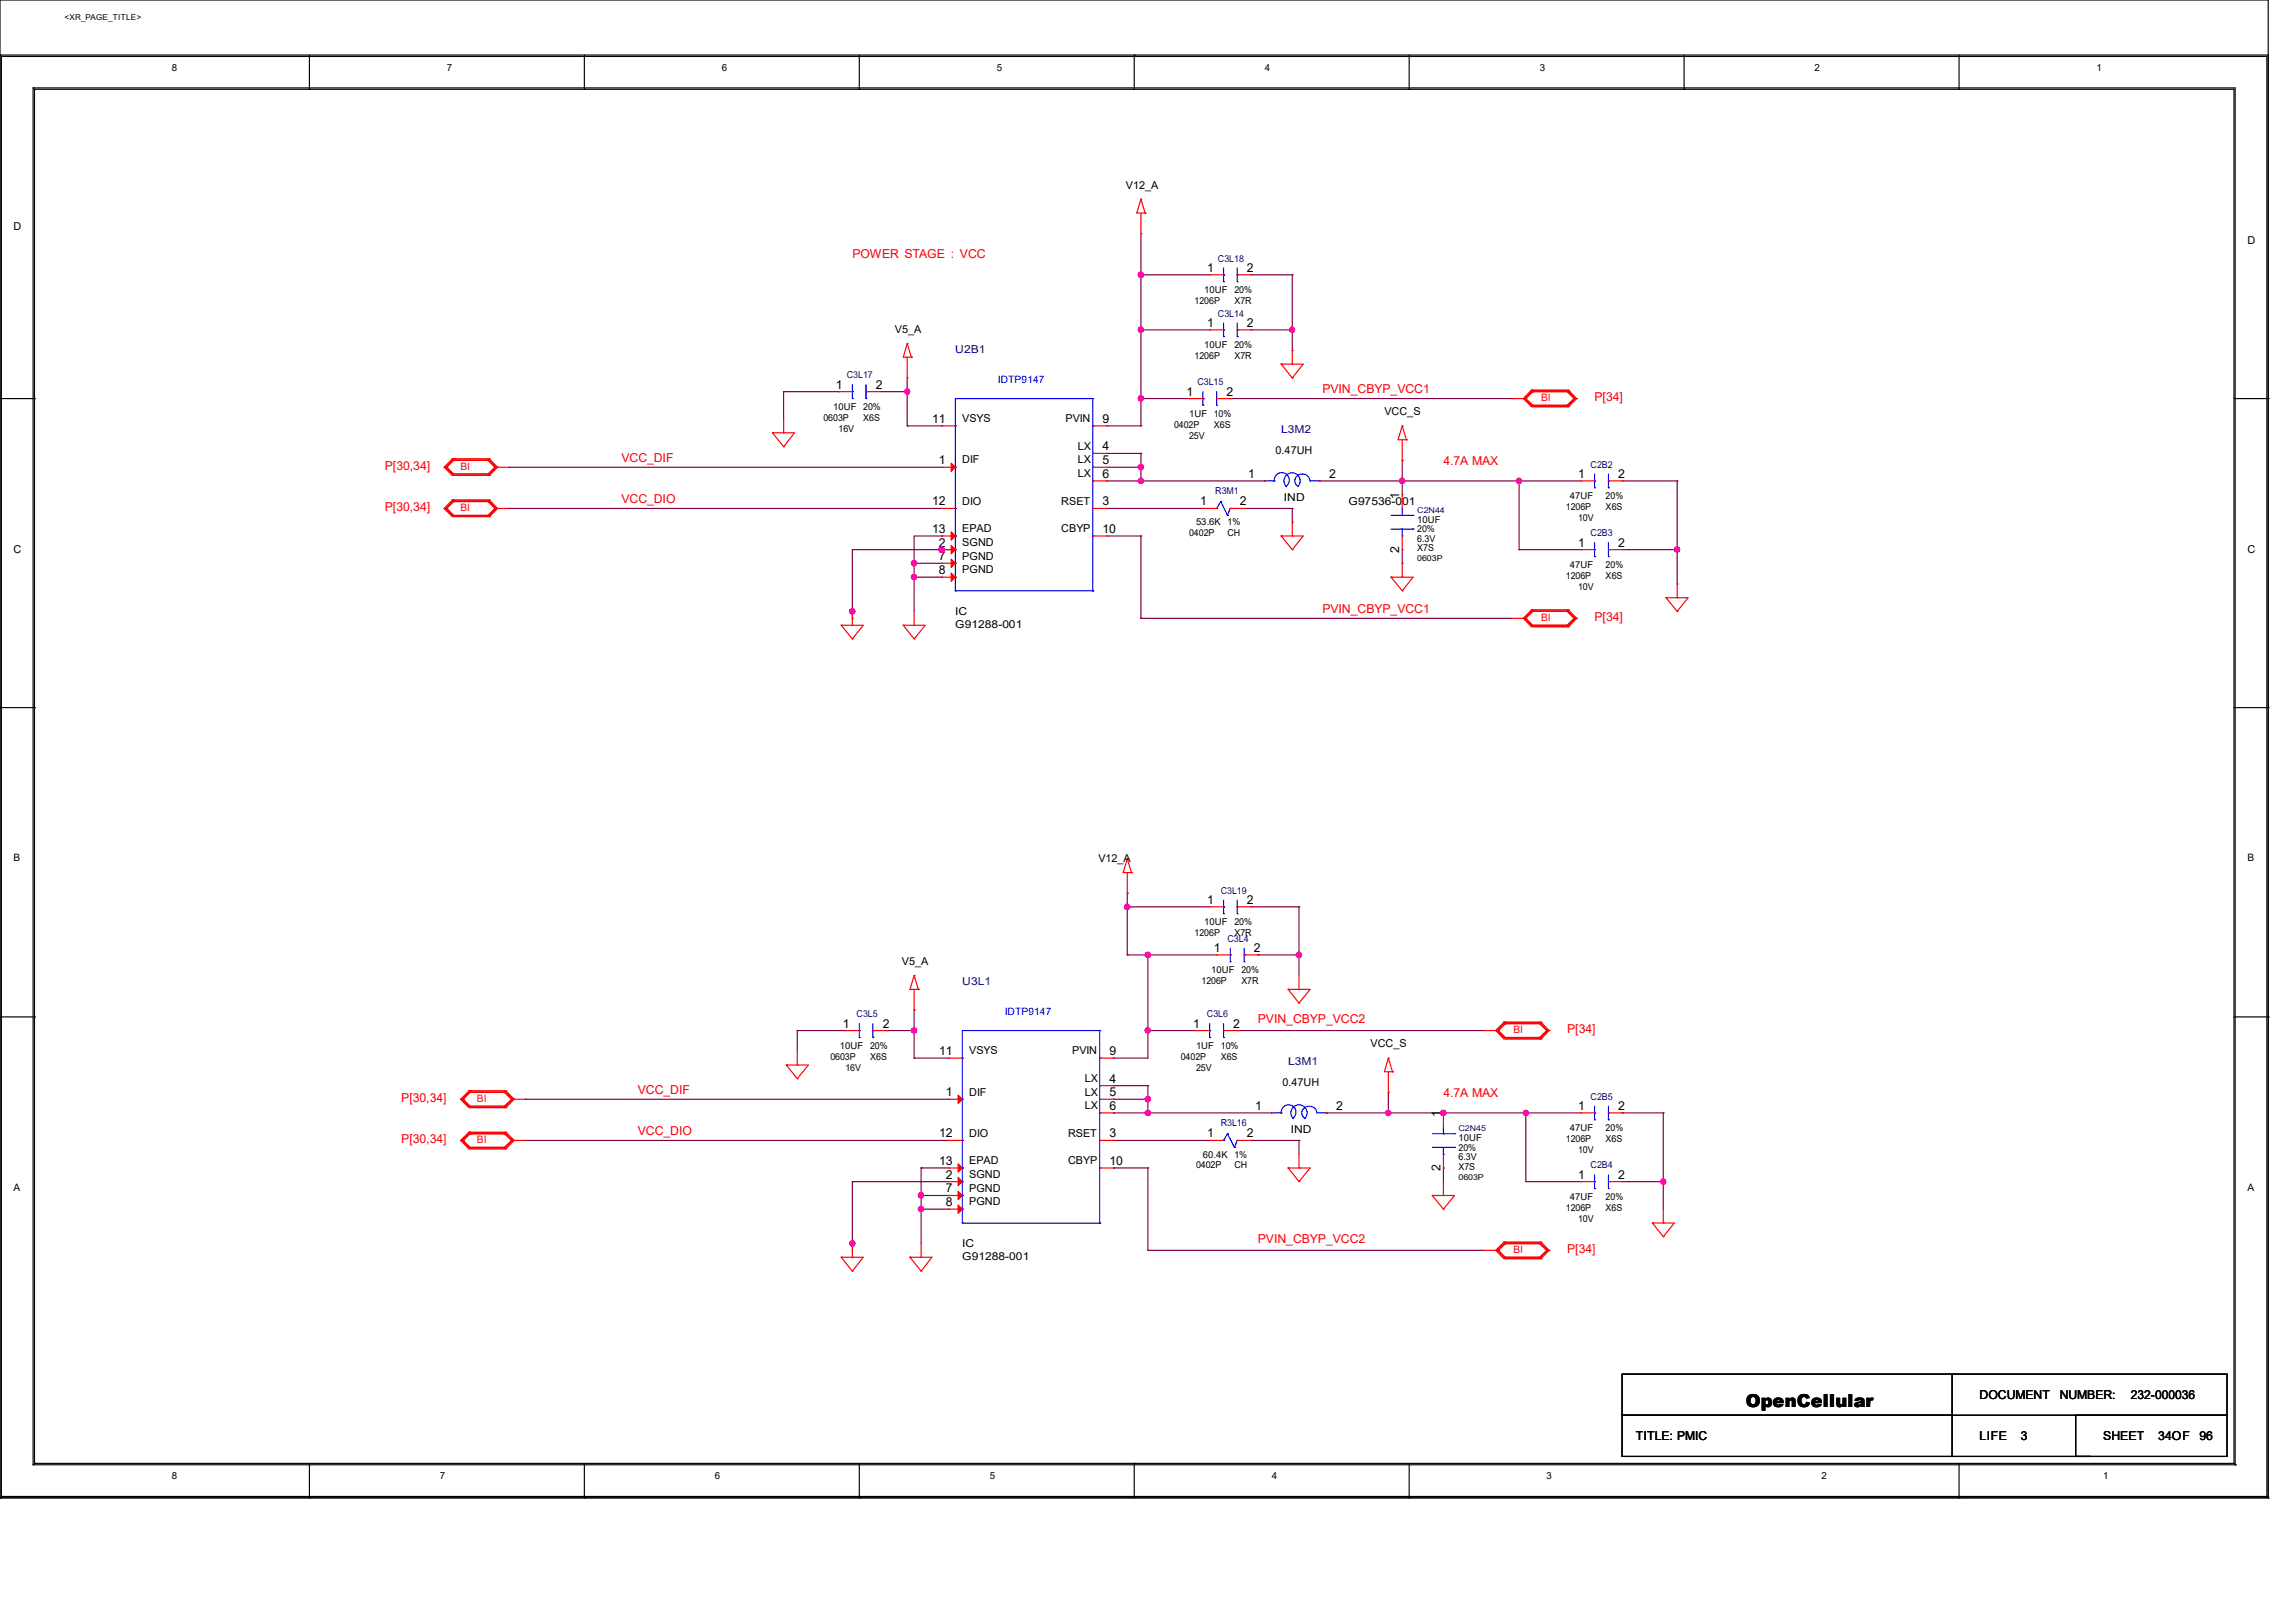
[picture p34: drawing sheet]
<svg xmlns="http://www.w3.org/2000/svg" width="420mm" height="297mm" viewBox="0 0 420 297" stroke-linecap="round" stroke-linejoin="round" font-family="sans-serif">
<defs><g id="words">
<text font-size="3.3" x="319.4" y="257.6">OpenCellular</text>
<g font-size="2.2" fill="#f00">
<text x="155.9" y="47.3">POWER STAGE : VCC</text>
<text x="241.9" y="72">PVIN_CBYP_VCC1</text>
<text x="291.7" y="73.4">P[34]</text>
<text x="70.4" y="86">P[30,34]</text>
<text x="113.7" y="84.6">VCC_DIF</text>
<text x="264" y="85">4.7A MAX</text>
<text x="70.4" y="93.6">P[30,34]</text>
<text x="113.7" y="92.1">VCC_DIO</text>
<text x="241.9" y="112.2">PVIN_CBYP_VCC1</text>
<text x="291.7" y="113.7">P[34]</text>
<text x="230.1" y="187.2">PVIN_CBYP_VCC2</text>
<text x="286.7" y="189.1">P[34]</text>
<text x="73.4" y="201.7">P[30,34]</text>
<text x="116.7" y="200.2">VCC_DIF</text>
<text x="264" y="200.7">4.7A MAX</text>
<text x="73.4" y="209.3">P[30,34]</text>
<text x="116.7" y="207.8">VCC_DIO</text>
<text x="230.1" y="227.4">PVIN_CBYP_VCC2</text>
<text x="286.7" y="229.4">P[34]</text>
</g>
<g font-size="2.2">
<text x="220.8" y="49.7">1</text>
<text x="228.1" y="49.7">2</text>
<text x="220.8" y="59.8">1</text>
<text x="228.1" y="59.8">2</text>
<text x="152.9" y="71.1">1</text>
<text x="160.2" y="71.1">2</text>
<text x="170.5" y="77.4">11</text>
<text x="201.7" y="77.4">9</text>
<text x="217" y="72.4">1</text>
<text x="224.3" y="72.4">2</text>
<text x="201.7" y="82.4">4</text>
<text x="171.7" y="85">1</text>
<text x="201.7" y="85">5</text>
<text x="201.7" y="87.5">6</text>
<text x="228.3" y="87.5">1</text>
<text x="243.2" y="87.5">2</text>
<text x="288.7" y="87.5">1</text>
<text x="296" y="87.5">2</text>
<text x="170.5" y="92.5">12</text>
<text x="201.7" y="92.5">3</text>
<text x="219.5" y="92.5">1</text>
<text x="226.8" y="92.5">2</text>
<text x="255.9" y="91.3" transform="rotate(-90 255.9 91.3)">1</text>
<text x="170.5" y="97.5">13</text>
<text x="171.7" y="100">2</text>
<text x="201.7" y="97.5">10</text>
<text x="255.9" y="101.1" transform="rotate(-90 255.9 101.1)">2</text>
<text x="288.7" y="100">1</text>
<text x="296" y="100">2</text>
<text x="171.7" y="102.5">7</text>
<text x="171.7" y="105.1">8</text>
<text x="220.8" y="165.4">1</text>
<text x="228.1" y="165.4">2</text>
<text x="222" y="174.2">1</text>
<text x="229.4" y="174.2">2</text>
<text x="154.2" y="188">1</text>
<text x="161.5" y="188">2</text>
<text x="218.3" y="188">1</text>
<text x="225.6" y="188">2</text>
<text x="171.8" y="193.1">11</text>
<text x="202.9" y="193.1">9</text>
<text x="173" y="200.6">1</text>
<text x="202.9" y="198.1">4</text>
<text x="202.9" y="200.6">5</text>
<text x="202.9" y="203.1">6</text>
<text x="229.6" y="203.1">1</text>
<text x="244.4" y="203.1">2</text>
<text x="288.7" y="203.1">1</text>
<text x="296" y="203.1">2</text>
<text x="171.8" y="208.2">12</text>
<text x="202.9" y="208.2">3</text>
<text x="220.8" y="208.2">1</text>
<text x="228.1" y="208.2">2</text>
<text x="263.5" y="204.4" transform="rotate(-90 263.5 204.4)">1</text>
<text x="171.8" y="213.2">13</text>
<text x="173" y="215.7">2</text>
<text x="202.9" y="213.2">10</text>
<text x="263.5" y="214.3" transform="rotate(-90 263.5 214.3)">2</text>
<text x="288.7" y="215.7">1</text>
<text x="296" y="215.7">2</text>
<text x="173" y="218.2">7</text>
<text x="173" y="220.7">8</text>
<text x="362.1" y="256">DOCUMENT</text>
<text x="376.8" y="256">NUMBER:</text>
<text x="389.8" y="256">232-000036</text>
<text x="299.3" y="263.6">TITLE: PMIC</text>
<text x="362.1" y="263.6">LIFE</text>
<text x="369.6" y="263.6">3</text>
<text x="384.7" y="263.6">SHEET</text>
<text x="394.8" y="263.6">34OF</text>
<text x="402.3" y="263.6">96</text>
</g>
<g font-size="2">
<text x="206" y="34.5">V12_A</text>
<text x="2.5" y="42">D</text>
<text x="411.1" y="44.6">D</text>
<text x="163.7" y="60.9">V5_A</text>
<text x="176" y="77.3">VSYS</text>
<text x="194.9" y="77.3">PVIN</text>
<text x="253.2" y="76">VCC_S</text>
<text x="197.1" y="82.3">LX</text>
<text x="233.3" y="83.1">0.47UH</text>
<text x="176" y="84.8">DIF</text>
<text x="197.1" y="84.8">LX</text>
<text x="197.1" y="87.3">LX</text>
<text x="176" y="92.3">DIO</text>
<text x="194.1" y="92.3">RSET</text>
<text x="234.9" y="91.6">IND</text>
<text x="246.7" y="92.3">G97536-001</text>
<text x="2.5" y="101.1">C</text>
<text x="176" y="99.9">SGND</text>
<text x="176" y="97.4">EPAD</text>
<text x="194.1" y="97.4">CBYP</text>
<text x="411.1" y="101.1">C</text>
<text x="176" y="102.4">PGND</text>
<text x="176" y="104.9">PGND</text>
<text x="174.7" y="112.5">IC</text>
<text x="174.7" y="115">G91288-001</text>
<text x="200.9" y="157.7">V12_A</text>
<text x="165" y="176.6">V5_A</text>
<text x="250.7" y="191.7">VCC_S</text>
<text x="177.3" y="192.9">VSYS</text>
<text x="196.1" y="192.9">PVIN</text>
<text x="198.4" y="198">LX</text>
<text x="177.3" y="200.5">DIF</text>
<text x="198.4" y="200.5">LX</text>
<text x="198.4" y="203">LX</text>
<text x="234.6" y="198.7">0.47UH</text>
<text x="177.3" y="208">DIO</text>
<text x="195.4" y="208">RSET</text>
<text x="236.1" y="207.3">IND</text>
<text x="177.3" y="215.6">SGND</text>
<text x="177.3" y="213.1">EPAD</text>
<text x="195.4" y="213.1">CBYP</text>
<text x="177.3" y="218.1">PGND</text>
<text x="177.3" y="220.6">PGND</text>
<text x="176" y="228.1">IC</text>
<text x="176" y="230.6">G91288-001</text>
</g>
<g font-size="2" fill="#000080">
<text x="174.7" y="64.7">U2B1</text>
<text x="234.4" y="79.3">L3M2</text>
<text x="176" y="180.3">U3L1</text>
<text x="235.6" y="194.9">L3M1</text>
</g>
<g font-size="1.9" fill="#00f">
<text x="182.5" y="70.1">IDTP9147</text>
<text x="183.8" y="185.8">IDTP9147</text>
</g>
<g font-size="1.9" fill="#f00">
<text x="281.9" y="73.4">BI</text>
<text x="84.2" y="85.9">BI</text>
<text x="84.2" y="93.5">BI</text>
<text x="281.9" y="113.6">BI</text>
<text x="276.9" y="189">BI</text>
<text x="87.2" y="201.6">BI</text>
<text x="87.2" y="209.2">BI</text>
<text x="276.9" y="229.3">BI</text>
</g>
<g font-size="1.9">
<text x="2.5" y="157.6">B</text>
<text x="411.1" y="157.6">B</text>
<text x="2.5" y="217.9">A</text>
<text x="411.1" y="217.9">A</text>
</g>
<g font-size="1.8">
<text x="31.5" y="12.9">8</text>
<text x="81.7" y="12.9">7</text>
<text x="132" y="12.9">6</text>
<text x="182.3" y="12.9">5</text>
<text x="231.4" y="12.9">4</text>
<text x="281.6" y="12.9">3</text>
<text x="331.9" y="12.9">2</text>
<text x="383.5" y="12.9">1</text>
<text x="31.5" y="270.7">8</text>
<text x="80.5" y="270.7">7</text>
<text x="130.8" y="270.7">6</text>
<text x="181.1" y="270.7">5</text>
<text x="232.6" y="270.7">4</text>
<text x="282.9" y="270.7">3</text>
<text x="333.2" y="270.7">2</text>
<text x="384.7" y="270.7">1</text>
</g>
<g font-size="1.7" fill="#000080">
<text x="222.8" y="47.9">C3L18</text>
<text x="222.8" y="58">C3L14</text>
<text x="154.9" y="69.3">C3L17</text>
<text x="219" y="70.5">C3L15</text>
<text x="291" y="85.6">C2B2</text>
<text x="222.3" y="90.4">R3M1</text>
<text x="291" y="98.2">C2B3</text>
<text x="223.3" y="163.5">C3L19</text>
<text x="224.5" y="172.3">C3L4</text>
<text x="156.7" y="186.2">C3L5</text>
<text x="220.8" y="186.2">C3L6</text>
<text x="291" y="201.2">C2B5</text>
<text x="223.3" y="206">R3L16</text>
<text x="291" y="213.8">C2B4</text>
</g>
<g font-size="1.7">
<text x="220.3" y="53.7">10UF</text>
<text x="225.8" y="53.7">20%</text>
<text x="218.5" y="55.7">1206P</text>
<text x="225.8" y="55.7">X7R</text>
<text x="218.5" y="65.7">1206P</text>
<text x="220.3" y="63.7">10UF</text>
<text x="225.8" y="65.7">X7R</text>
<text x="225.8" y="63.7">20%</text>
<text x="150.6" y="77">0603P</text>
<text x="152.4" y="75">10UF</text>
<text x="157.9" y="77">X6S</text>
<text x="157.9" y="75">20%</text>
<text x="217.5" y="76.3">1UF</text>
<text x="222" y="76.3">10%</text>
<text x="153.4" y="79.1">16V</text>
<text x="214.8" y="78.3">0402P</text>
<text x="217.5" y="80.3">25V</text>
<text x="222" y="78.3">X6S</text>
<text x="259.2" y="95.7">10UF</text>
<text x="286.4" y="93.4">1206P</text>
<text x="287.1" y="91.4">47UF</text>
<text x="288.7" y="95.4">10V</text>
<text x="293.7" y="91.4">20%</text>
<text x="293.7" y="93.4">X6S</text>
<text x="217.5" y="98.2">0402P</text>
<text x="218.8" y="96.1">53.6K 1%</text>
<text x="224.5" y="98.2">CH</text>
<text x="259.2" y="99.2">6.3V</text>
<text x="259.2" y="97.4">20%</text>
<text x="259.2" y="100.9">X7S</text>
<text x="286.4" y="106">1206P</text>
<text x="287.1" y="104">47UF</text>
<text x="288.7" y="108">10V</text>
<text x="293.7" y="106">X6S</text>
<text x="293.7" y="104">20%</text>
<text x="218.5" y="171.4">1206P</text>
<text x="220.3" y="169.3">10UF</text>
<text x="225.8" y="171.4">X7R</text>
<text x="225.8" y="169.3">20%</text>
<text x="221.5" y="178.1">10UF</text>
<text x="227.1" y="178.1">20%</text>
<text x="219.8" y="180.1">1206P</text>
<text x="227.1" y="180.1">X7R</text>
<text x="153.6" y="192">10UF</text>
<text x="159.2" y="192">20%</text>
<text x="218.8" y="192">1UF</text>
<text x="223.3" y="192">10%</text>
<text x="151.9" y="194">0603P</text>
<text x="154.6" y="196">16V</text>
<text x="159.2" y="194">X6S</text>
<text x="216" y="194">0402P</text>
<text x="218.8" y="196">25V</text>
<text x="223.3" y="194">X6S</text>
<text x="266.8" y="208.8">10UF</text>
<text x="286.4" y="209.1">1206P</text>
<text x="287.1" y="207.1">47UF</text>
<text x="293.7" y="207">20%</text>
<text x="293.7" y="209.1">X6S</text>
<text x="218.8" y="213.8">0402P</text>
<text x="220" y="211.8">60.4K 1%</text>
<text x="225.8" y="213.8">CH</text>
<text x="266.8" y="212.3">6.3V</text>
<text x="266.8" y="210.6">20%</text>
<text x="266.8" y="214.1">X7S</text>
<text x="288.7" y="211.1">10V</text>
<text x="286.4" y="221.7">1206P</text>
<text x="287.1" y="219.6">47UF</text>
<text x="293.7" y="219.6">20%</text>
<text x="293.7" y="221.7">X6S</text>
<text x="288.7" y="223.6">10V</text>
</g>
<g font-size="1.5">
<text x="11.8" y="3.6">&lt;XR_PAGE_TITLE&gt;</text>
<text x="259.2" y="102.7">0603P</text>
<text x="266.8" y="215.9">0603P</text>
</g>
<g font-size="1.5" fill="#000080">
<text x="259.2" y="93.9">C2N44</text>
<text x="266.8" y="207.1">C2N45</text>
</g>
</g></defs>
<g fill="none" stroke="#000" stroke-width=".21">
<path d="M0 10.1h.1M0 10.1h414.9M.3 10.3h.1M.3 10.3v263.6M.3 10.3h414.4v263.6M6.1 16.1h.1M6.1 16.1v252M6.1 16.1h402.8v252M6.3 16.3h.1M6.3 16.3h402.3v251.5M6.3 16.3v251.5M56.6 16.3h.1"/>
<path d="M56.6 10.1v6.2M106.9 16.3h.1M106.9 10.1v6.2M157.2 16.3h.1M157.2 10.1v6.2M207.5 10.1h.1M207.5 10.1v6.2M257.8 16.3h.1M257.8 10.1v6.2M308.1 16.3h.1M308.1 10.1v6.2M358.4 16.3h.1"/>
<path d="M358.4 10.1v6.2M0 72.9h6.3M6.3 72.9h.1M408.6 72.9h6.3M414.9 72.9h.1M0 129.5h6.3M6.3 129.5h.1M408.6 129.5h6.3M414.9 129.5h.1M0 186.1h6.3M6.3 186.1h.1M408.6 186.1h6.3"/>
<path d="M414.9 186.1h.1M296.7 251.5h110.7v7.5h-110.7zM296.7 259h60.4v7.5h-60.4zM357.1 251.5h.1M357.1 251.5v7.5M379.7 259h27.7v7.5h-27.7zM0 274.1h.1M0 274.1v-274.1h414.9v274.1M0 274.1h414.9M.3 273.9h.1M.3 273.9h414.4M6.1 268.1h.1"/>
<path d="M6.1 268.1h402.8M6.3 267.8h.1M6.3 267.8h402.3M56.6 274.1h.1M56.6 267.8v6.3M106.9 274.1h.1M106.9 267.8v6.3M157.2 274.1h.1M157.2 267.8v6.3M207.5 267.8h.1M207.5 267.8v6.3M257.8 274.1h.1"/>
<path d="M257.8 267.8v6.3M357.1 266.5h25.1M358.4 274.1h.1M358.4 267.8v6.3M382.2 266.5h.1M408.6 267.8h.1M408.9 268.1h.1M414.7 273.9h.1M414.9 274.1h.1"/>
</g>
<g fill="none" stroke="#800040" stroke-width=".21">
<path d="M208.7 50.3h.1M208.7 42.8v35.1M208.7 50.3h12.6M228.8 50.3h7.6M236.4 50.3h.1M236.4 50.3v13.8M143.3 71.7h.1M143.3 71.7v5M143.3 71.7h10.1M153.4 71.7h.1M161 71.7h4.9M165.9 71.7h.1"/>
<path d="M165.9 77.9h.1M165.9 77.9h6.4M165.9 69.2v8.7M172.3 77.9h.1M202.4 77.9h6.3M208.7 77.9h.1M208.7 72.9h.1M208.7 60.4h.1M208.7 60.4h12.6M208.7 72.9h8.8M217.5 72.9h.1M225 72.9h51.6"/>
<path d="M228.8 60.4h7.6M236.4 60.4h.1M236.4 64.1h.1M276.6 72.9h.1M93 85.5h.1M93 93h.1M93 93h79.3M93 85.5h79.3M172.3 98.1h.1M172.3 98.1h-5.1v13.8M202.4 88h.1M202.4 98.1h6.3"/>
<path d="M202.4 93h17.6M202.4 88h29M202.4 85.5h6.3M202.4 83h6.3M208.7 98.1h.1M208.7 85.5h.1M208.7 88h.1M208.7 83h.1M208.7 83v5M208.7 98.1v15.1M220 93h.1M227.6 93h8.8"/>
<path d="M231.4 88h.1M236.4 93h.1M236.4 95.5h.1M236.4 93v2.5M241.4 88h47.8M256.5 88h.1M256.5 84.2h.1M256.5 84.2v6.3M277.9 88h.1M277.9 88v12.6M296.7 88h10.1M306.8 88h.1"/>
<path d="M306.8 88v18.9M155.9 111.9h.1M155.9 113.2h.1M167.2 105.6h.1M167.2 103.1h.1M167.2 105.6h5.1M167.2 103.1h5.1M172.3 100.6h.1M173.5 100.6h.1M173.5 100.6h-17.6v12.6M208.7 113.2h.1M208.7 113.2h67.9"/>
<path d="M256.5 103.1h.1M256.5 100.6v2.5M277.9 100.6h.1M277.9 100.6h11.3M289.2 100.6h.1M296.7 100.6h10.1M306.8 100.6h.1M306.8 106.9h.1M206.2 163.4h.1M206.2 174.8h.1M206.2 165.9h.1M206.2 174.8h16.3"/>
<path d="M206.2 163.4v11.4M206.2 165.9h15.1M210 174.8h.1M210 174.8v18.8h-6.3M228.8 165.9h.1M228.8 165.9h8.8M230.1 174.8h.1M230.1 174.8h7.5M237.6 174.8h.1M237.6 165.9h.1M237.6 165.9v12.6M145.8 188.6h.1"/>
<path d="M145.8 188.6v3.8M145.8 188.6h8.8M162.2 188.6h.1M162.2 188.6h5M167.2 188.6h.1M167.2 193.6h.1M167.2 184.8h.1M167.2 184.8v8.8M167.2 193.6h6.3M203.7 198.7h.1M203.7 193.6h.1M203.7 198.7h6.3"/>
<path d="M210 198.7h.1M210 188.6h.1M210 188.6h8.8M210 198.7v5M226.3 188.6h.1M226.3 188.6h45.3M254 199.9h.1M254 199.9v3.8M96.1 201.2h.1M96.1 208.7h.1M96.1 208.7h77.4M96.1 201.2h77.4"/>
<path d="M155.9 216.2h.1M155.9 216.2h17.6M155.9 216.2v12.6M168.5 218.8h.1M168.5 213.7h.1M168.5 213.7v13.9M168.5 213.7h5M168.5 218.8h5M203.7 213.7h.1M203.7 201.2h.1M203.7 203.7h.1M203.7 208.7h.1"/>
<path d="M203.7 213.7h6.3M203.7 208.7h17.6M203.7 203.7h28.9M203.7 201.2h6.3M210 213.7h.1M210 201.2h.1M210 203.7h.1M210 213.7v15.1M228.8 208.7h.1M228.8 208.7h8.8M237.6 208.7h.1M237.6 208.7v2.5"/>
<path d="M242.7 203.7h.1M242.7 203.7h46.5M254 203.7h.1M264 213.7h.1M264 203.7h.1M264 213.7v2.5M279.1 203.7h.1M279.1 216.2h.1M279.1 216.2h10.1M279.1 203.7v12.5M296.7 216.2h.1M296.7 203.7h.1"/>
<path d="M296.7 216.2h7.5M296.7 203.7h7.5M304.2 216.2h.1M304.2 203.7h.1M304.2 203.7v17.6M155.9 227.6h.1M168.5 221.3h.1M168.5 221.3h5M210 228.8h.1M210 228.8h61.6"/>
</g>
<g fill="#f0f" stroke="#f0f" stroke-width=".21">
<circle cx="168.5" cy="221.3" r=".49"/>
<circle cx="168.5" cy="218.8" r=".49"/>
<circle cx="167.2" cy="105.6" r=".49"/>
<circle cx="167.2" cy="103.1" r=".49"/>
<circle cx="236.3" cy="60.3" r=".48"/>
<circle cx="304.2" cy="216.2" r=".48"/>
<circle cx="306.8" cy="100.6" r=".49"/>
<circle cx="208.7" cy="85.5" r=".49"/>
<circle cx="208.7" cy="88" r=".49"/>
<circle cx="210" cy="201.1" r=".49"/>
<circle cx="210" cy="203.7" r=".49"/>
<circle cx="210" cy="188.6" r=".49"/>
<circle cx="208.7" cy="72.9" r=".49"/>
<circle cx="210" cy="174.7" r=".49"/>
<circle cx="208.7" cy="60.3" r=".49"/>
<circle cx="167.2" cy="188.6" r=".49"/>
<circle cx="165.9" cy="71.6" r=".48"/>
<circle cx="264" cy="203.7" r=".49"/>
<circle cx="253.9" cy="203.7" r=".48"/>
<circle cx="279.1" cy="203.7" r=".48"/>
<circle cx="208.7" cy="50.3" r=".49"/>
<circle cx="206.2" cy="165.9" r=".49"/>
<circle cx="237.6" cy="174.7" r=".49"/>
<circle cx="277.9" cy="88" r=".49"/>
<circle cx="256.5" cy="88" r=".49"/>
<circle cx="155.9" cy="227.6" r=".49"/>
<circle cx="172.2" cy="100.6" r=".49"/>
<circle cx="155.9" cy="111.9" r=".49"/>
</g>
<g fill="none" stroke="#f00" stroke-width=".21">
<path d="M208.7 36.4h.1M208.7 39v3.8M208.7 36.4l.8 2.6M208.7 36.4l-.8 2.6h1.6M209.5 39h.1M208.7 42.8h.1M221.3 50.3h.1M221.3 50.3h2.5M226.3 50.3h2.5M228.8 50.3h.1M141.3 79.2h.1M141.3 79.2l2 2.5"/>
<path d="M141.3 79.2h4l-2 2.5M143.3 79.2h.1M143.3 76.7v2.5M153.4 71.7h.1M153.4 71.7h2.5M158.4 71.7h2.6M161 71.7h.1M165.9 69.2h.1M165.9 62.9h.1M165.9 65.4v3.8M165.9 62.9l.8 2.5M165.9 62.9l-.7 2.5h1.5"/>
<path d="M166.7 65.4h.1M172.3 77.9h.1M172.3 77.9h2.5M199.9 77.9h2.5M202.4 77.9h.1M217.5 72.9h.1M217.5 72.9h2.5M221.3 60.4h.1M221.3 60.4h2.5M222.5 72.9h2.5M225 72.9h.1M226.3 60.4h2.5"/>
<path d="M228.8 60.4h.1M234.4 66.6h.1M234.4 66.6l2 2.6M234.4 66.6h4l-2 2.6M236.4 66.6h.1M236.4 69.2h.1M236.4 64.1v2.5M256.5 77.9h.1M256.5 77.9l.8 2.6M256.5 77.9l-.8 2.6h1.6M276.6 72.9h2.5M278.6 72.9h.1"/>
<path d="M278.6 72.9l1.5 1.5h6.8M278.8 72.9h.1M278.8 72.9l1.6 1.3M278.8 72.9l1.6 1.5M279.1 72.9h.1M279.1 72.9l1.3 1.3M280.1 71.4h.1M280.1 71.4l-1.5 1.5M280.1 71.4h6.8M280.4 71.7h.1M280.4 71.4h.1M280.4 71.7l-1.3 1.2"/>
<path d="M280.4 71.7l-1.6 1.2M280.4 71.4l-1.6 1.5M280.4 74.2h6.3M280.4 71.7h6.3M286.7 74.4h.1M286.7 71.4h.1M286.7 74.2h.1M286.7 71.7h.1M286.7 71.4l1.5 1.5M286.7 71.7l1.5 1.2M286.7 71.7l1.2 1.2M286.9 74.4h.1"/>
<path d="M286.9 71.4h.1M286.9 71.4l1.5 1.5M287.9 72.9h.1M287.9 72.9l-1.2 1.3M288.2 72.9h.1M288.2 72.9l-1.5 1.5M288.2 72.9l-1.5 1.3M288.4 72.9h.1M288.4 72.9l-1.5 1.5M81.2 93h.1M81.2 85.5h.1M81.2 93l1.5 1.5h6.8"/>
<path d="M81.2 85.5l1.5 1.5h6.8M81.5 93h.1M81.5 85.5h.1M81.5 93l1.5 1.3M81.5 93l1.5 1.5M81.5 85.5l1.5 1.2M81.5 85.5l1.5 1.5M81.7 93h.1M81.7 85.5h.1M81.7 93l1.3 1.3M81.7 85.5l1.3 1.2M82.7 91.5h.1"/>
<path d="M82.7 84h.1M82.7 91.5l-1.5 1.5M82.7 91.5h6.8M82.7 84l-1.5 1.5M82.7 84h6.8M83 91.8h.1M83 91.5h.1M83 84.2h.1M83 84h.1M83 91.8l-1.3 1.2M83 91.8l-1.5 1.2M83 91.5l-1.5 1.5"/>
<path d="M83 94.3h6.3M83 91.8h6.3M83 84.2l-1.3 1.3M83 84.2l-1.5 1.3M83 84l-1.5 1.5M83 86.7h6.3M83 84.2h6.3M89.3 94.5h.1M89.3 91.5h.1M89.3 94.3h.1M89.3 91.8h.1M89.3 87h.1"/>
<path d="M89.3 84h.1M89.3 86.7h.1M89.3 84.2h.1M89.3 91.5l1.5 1.5M89.3 91.8l1.5 1.2M89.3 91.8l1.2 1.2M89.3 84l1.5 1.5M89.3 84.2l1.5 1.3M89.3 84.2l1.2 1.3M89.5 94.5h.1M89.5 91.5h.1M89.5 87h.1"/>
<path d="M89.5 84h.1M89.5 91.5l1.5 1.5M89.5 84l1.5 1.5M90.5 93h.1M90.5 85.5h.1M90.5 93l-1.2 1.3M90.5 93h2.5M90.5 85.5l-1.2 1.2M90.5 85.5h2.5M90.8 93h.1M90.8 85.5h.1M90.8 93l-1.5 1.5"/>
<path d="M90.8 93l-1.5 1.3M90.8 85.5l-1.5 1.5M90.8 85.5l-1.5 1.2M91 93h.1M91 85.5h.1M91 93l-1.5 1.5M91 85.5l-1.5 1.5M143.3 81.7h.1M172.3 85.5h.1M172.3 93h.1M172.3 98.1h.1M172.3 98.1h2.5"/>
<path d="M172.3 93h2.5M172.3 85.5h2.5M199.9 98.1h2.5M199.9 93h2.5M199.9 85.5h2.5M199.9 83h2.5M199.9 88h2.5M202.4 93h.1M202.4 83h.1M202.4 85.5h.1M202.4 88h.1M202.4 98.1h.1"/>
<path d="M220 93h.1M220 93h2.5M225 93h2.6M227.6 93h.1M231.4 88h.1M234.4 98.1h.1M234.4 98.1l2 2.5M234.4 98.1h4l-2 2.5M236.4 98.1h.1M236.4 95.5v2.6M241.4 88h.1M256.5 84.2h.1"/>
<path d="M256.5 90.5h.1M256.5 80.5v3.7M256.5 90.5v2.5M256.5 98.1v2.5M257.3 80.5h.1M289.2 88h.1M289.2 88h2.5M294.2 88h2.5M296.7 88h.1M153.9 114.4h.1M153.9 114.4h4l-2 2.5M153.9 114.4l2 2.5"/>
<path d="M155.9 114.4h.1M155.9 116.9h.1M155.9 111.9v2.5M165.2 114.4h.1M165.2 114.4l2 2.5M165.2 114.4h4l-2 2.5M167.2 114.4h.1M167.2 116.9h.1M167.2 111.9v2.5M172.3 100.6h.1M172.3 103.1h.1M172.3 105.6h.1"/>
<path d="M172.3 105.6h2.5M172.3 100.6h2.5M172.3 103.1h2.5M236.4 100.6h.1M254.5 105.6h.1M254.5 105.6l2 2.5M254.5 105.6h4l-2 2.5M256.5 105.6h.1M256.5 108.1h.1M256.5 100.6h.1M256.5 103.1v2.5M276.6 113.2h2.5"/>
<path d="M278.6 113.2h.1M278.6 113.2l1.5 1.5h6.8M278.8 113.2h.1M278.8 113.2l1.6 1.2M278.8 113.2l1.6 1.5M279.1 113.2h.1M279.1 113.2l1.3 1.2M280.1 111.6h.1M280.1 111.6l-1.5 1.6M280.1 111.6h6.8M280.4 111.9h.1M280.4 111.6h.1"/>
<path d="M280.4 114.4h6.3M280.4 111.9l-1.3 1.3M280.4 111.9l-1.6 1.3M280.4 111.6l-1.6 1.6M280.4 111.9h6.3M286.7 114.7h.1M286.7 111.6h.1M286.7 114.4h.1M286.7 111.9h.1M286.7 111.6l1.5 1.6M286.7 111.9l1.5 1.3M286.7 111.9l1.2 1.3"/>
<path d="M286.9 114.7h.1M286.9 111.6h.1M286.9 111.6l1.5 1.6M287.9 113.2h.1M287.9 113.2l-1.2 1.2M288.2 113.2h.1M288.2 113.2l-1.5 1.5M288.2 113.2l-1.5 1.2M288.4 113.2h.1M288.4 113.2l-1.5 1.5M289.2 100.6h.1M289.2 100.6h2.5"/>
<path d="M294.2 100.6h2.5M296.7 100.6h.1M304.8 109.4h.1M304.8 109.4l2 2.5M304.8 109.4h4l-2 2.5M306.8 109.4h.1M306.8 111.9h.1M306.8 106.9v2.5M206.2 157.2h.1M206.2 159.7v3.7M206.2 157.2l.8 2.5M206.2 157.2l-.8 2.5h1.6"/>
<path d="M207 159.7h.1M167.2 178.5h.1M167.2 178.5l.8 2.6M167.2 178.5l-.7 2.6h1.5M206.2 163.4h.1M221.3 165.9h.1M221.3 165.9h2.5M222.5 174.8h.1M222.5 174.8h2.5M226.3 165.9h2.5M227.6 174.8h2.5M228.8 165.9h.1"/>
<path d="M230.1 174.8h.1M237.6 178.5v2.6M85.8 199.6h.1M85.8 199.6l-1.6 1.6M85.8 199.6h6.7M86 199.9h.1M86 199.6h.1M86 199.9l-1.2 1.3M86 199.9l-1.5 1.3M86 199.6l-1.5 1.6M86 199.9h6.3M92.3 199.6h.1"/>
<path d="M92.3 199.9h.1M92.3 199.6l1.5 1.6M92.3 199.9l1.5 1.3M92.3 199.9l1.3 1.3M92.5 199.6h.1M92.5 199.6l1.6 1.6M143.8 194.9h.1M143.8 194.9l2 2.5M143.8 194.9h4.1l-2.1 2.5M145.8 194.9h.1M145.8 197.4h.1M145.8 192.4v2.5"/>
<path d="M154.6 188.6h.1M154.6 188.6h2.6M159.7 188.6h2.5M162.2 188.6h.1M167.2 184.8h.1M167.2 181.1v3.7M168 181.1h.1M173.5 193.6h.1M173.5 193.6h2.5M201.2 198.7h2.5M201.2 193.6h2.5M203.7 198.7h.1"/>
<path d="M203.7 193.6h.1M218.8 188.6h.1M218.8 188.6h2.5M223.8 188.6h2.5M226.3 188.6h.1M235.6 181.1h.1M235.6 181.1h4l-2 2.5M235.6 181.1l2 2.5M237.6 181.1h.1M237.6 183.6h.1M254 199.9h.1M254 193.6h.1"/>
<path d="M254 196.1v3.8M254 193.6l.7 2.5M254 193.6l-.8 2.5h1.5M254.7 196.1h.1M271.6 188.6h2.5M273.6 188.6h.1M273.6 188.6l1.5 1.5h6.8M273.9 188.6h.1M273.9 188.6l1.4 1.3M273.9 188.6l1.4 1.5M274.1 188.6h.1M274.1 188.6l1.2 1.3"/>
<path d="M275.1 187.1h.1M275.1 187.1l-1.5 1.5M275.1 187.1h6.8M275.3 187.3h.1M275.3 187.1h.1M275.3 187.3l-1.2 1.3M275.3 187.3l-1.4 1.3M275.3 187.1l-1.4 1.5M275.3 189.9h6.3M275.3 187.3h6.3M281.6 190.1h.1M281.6 187.1h.1"/>
<path d="M281.6 189.9h.1M281.6 187.3h.1M281.6 187.1l1.5 1.5M281.6 187.3l1.5 1.3M281.6 187.3l1.3 1.3M281.9 190.1h.1M281.9 187.1h.1M281.9 187.1l1.5 1.5M282.9 188.6h.1M282.9 188.6l-1.3 1.3M283.1 188.6h.1M283.1 188.6l-1.5 1.5"/>
<path d="M283.1 188.6l-1.5 1.3M283.4 188.6h.1M283.4 188.6l-1.5 1.5M84.2 208.7h.1M84.2 201.2h.1M84.2 208.7l1.6 1.5h6.7M84.2 201.2l1.6 1.5h6.7M84.5 208.7h.1M84.5 201.2h.1M84.5 208.7l1.5 1.3M84.5 208.7l1.5 1.5M84.5 201.2l1.5 1.2"/>
<path d="M84.5 201.2l1.5 1.5M84.8 208.7h.1M84.8 201.2h.1M84.8 208.7l1.2 1.3M84.8 201.2l1.2 1.2M85.8 207.2h.1M85.8 207.2l-1.6 1.5M85.8 207.2h6.7M86 207.5h.1M86 207.2h.1M86 207.5l-1.2 1.2M86 207.5l-1.5 1.2"/>
<path d="M86 207.2l-1.5 1.5M86 210h6.3M86 207.5h6.3M86 202.4h6.3M92.3 210.2h.1M92.3 207.2h.1M92.3 210h.1M92.3 207.5h.1M92.3 202.7h.1M92.3 202.4h.1M92.3 207.2l1.5 1.5M92.3 207.5l1.5 1.2"/>
<path d="M92.3 207.5l1.3 1.2M92.5 210.2h.1M92.5 207.2h.1M92.5 202.7h.1M92.5 207.2l1.6 1.5M93.6 208.7h.1M93.6 201.2h.1M93.6 208.7l-1.3 1.3M93.6 208.7h2.5M93.6 201.2l-1.3 1.2M93.6 201.2h2.5M93.8 208.7h.1"/>
<path d="M93.8 201.2h.1M93.8 208.7l-1.5 1.5M93.8 208.7l-1.5 1.3M93.8 201.2l-1.5 1.5M93.8 201.2l-1.5 1.2M94.1 208.7h.1M94.1 201.2h.1M94.1 208.7l-1.6 1.5M94.1 201.2l-1.6 1.5M173.5 201.2h.1M173.5 216.2h.1M173.5 218.8h.1"/>
<path d="M173.5 208.7h.1M173.5 213.7h.1M173.5 213.7h2.5M173.5 218.8h2.5M173.5 208.7h2.5M173.5 201.2h2.5M173.5 216.2h2.5M201.2 213.7h2.5M201.2 208.7h2.5M201.2 201.2h2.5M201.2 203.7h2.5M203.7 208.7h.1"/>
<path d="M203.7 201.2h.1M203.7 203.7h.1M203.7 213.7h.1M221.3 208.7h.1M221.3 208.7h2.5M226.3 208.7h2.5M228.8 208.7h.1M232.6 203.7h.1M235.6 213.7h.1M235.6 213.7l2 2.5M235.6 213.7h4l-2 2.5M237.6 213.7h.1"/>
<path d="M237.6 216.2h.1M237.6 211.2v2.5M242.7 203.7h.1M262 218.8h.1M262 218.8l2 2.5M262 218.8h4.1l-2.1 2.5M264 218.8h.1M264 203.7h.1M264 213.7h.1M264 203.7v2.5M264 211.2v2.5M264 216.2v2.6"/>
<path d="M289.2 203.7h.1M289.2 216.2h.1M289.2 203.7h2.5M289.2 216.2h2.5M294.2 203.7h2.5M294.2 216.2h2.5M296.7 203.7h.1M296.7 216.2h.1M153.9 230.1h.1M153.9 230.1h4l-2 2.5M153.9 230.1l2 2.5M155.9 230.1h.1"/>
<path d="M155.9 232.6h.1M155.9 227.6v2.5M166.5 230.1h.1M166.5 230.1l2 2.5M166.5 230.1h4l-2 2.5M168.5 230.1h.1M168.5 232.6h.1M168.5 227.6v2.5M173.5 221.3h.1M173.5 221.3h2.5M264 221.3h.1M271.6 228.8h2.5"/>
<path d="M273.6 228.8h.1M273.6 228.8l1.5 1.5h6.8M273.9 228.8h.1M273.9 228.8l1.4 1.3M273.9 228.8l1.4 1.5M274.1 228.8h.1M274.1 228.8l1.2 1.3M275.1 227.3h.1M275.1 227.3l-1.5 1.5M275.1 227.3h6.8M275.3 227.6h.1M275.3 227.3h.1"/>
<path d="M275.3 230.1h6.3M275.3 227.6l-1.2 1.2M275.3 227.6l-1.4 1.2M275.3 227.3l-1.4 1.5M275.3 227.6h6.3M281.6 230.3h.1M281.6 227.3h.1M281.6 230.1h.1M281.6 227.6h.1M281.6 227.3l1.5 1.5M281.6 227.6l1.5 1.2M281.6 227.6l1.3 1.2"/>
<path d="M281.9 230.3h.1M281.9 227.3h.1M281.9 227.3l1.5 1.5M282.9 228.8h.1M282.9 228.8l-1.3 1.3M283.1 228.8h.1M283.1 228.8l-1.5 1.5M283.1 228.8l-1.5 1.3M283.4 228.8h.1M283.4 228.8l-1.5 1.5M302.3 223.8h.1M302.3 223.8l1.9 2.5"/>
<path d="M302.3 223.8h4l-2.1 2.5M304.2 223.8h.1M304.2 226.3h.1M304.2 221.3v2.5"/>
</g>
<g fill="none" stroke="#00f" stroke-width=".21">
<path d="M223.8 50.3h.1M223.8 51.6h.1M223.8 49v2.6M223.8 59.1v2.5M226.3 50.3h.1M226.3 51.6h.1M226.3 49v2.6M226.3 59.1v2.5M155.9 71.7h.1M155.9 72.9h.1M155.9 70.4v2.5M158.4 71.7h.1"/>
<path d="M158.4 72.9h.1M158.4 70.4v2.5M174.8 77.9h.1M199.9 72.9h.1M199.9 77.9h.1M199.9 72.9h-25.1v35.2M199.9 72.9v35.2M220 72.9h.1M220 74.2h.1M220 71.7v2.5M222.5 72.9h.1M222.5 74.2h.1"/>
<path d="M222.5 71.7v2.5M223.8 60.4h.1M223.8 61.6h.1M226.3 60.4h.1M226.3 61.6h.1M174.8 93h.1M174.8 98.1h.1M174.8 85.5h.1M199.9 93h.1M199.9 98.1h.1M199.9 88h.1M199.9 83h.1"/>
<path d="M199.9 85.5h.1M222.5 93h.1M223.3 91.8h.1M223.3 91.8l-.8 1.2M223.3 91.8l1.2 2.5M224.5 94.3h.1M225 93h.1M225 93l-.5 1.3M231.4 88h1.7M233.1 88h.1M233.1 88a1.38 1.38 0 0 1 1.9-1.4 1.38 1.38 0 0 1 .3 2.3M237.4 89.1a1.48 1.48 0 0 0 0-2.1 1.48 1.48 0 0 0-2.1 0 1.48 1.48 0 0 0 0 2.1"/>
<path d="M241.4 88h.1M241.4 88h-1.8a1.35 1.35 0 0 0-1.6-1.2 1.35 1.35 0 0 0-1 1.7l.4 .5M254.5 94.3h4M254.5 96.8h4M256.5 98.1h.1M256.5 94.3h.1M256.5 93v1.3M256.5 96.8v1.3M258.5 94.3h.1M258.5 96.8h.1M291.7 88h.1M291.7 89.3h.1"/>
<path d="M291.7 86.7v2.6M291.7 99.3v2.6M294.2 88h.1M294.2 89.3h.1M294.2 86.7v2.6M294.2 99.3v2.6M174.8 105.6h.1M174.8 103.1h.1M174.8 100.6h.1M174.8 108.1h.1M174.8 108.1h25.1M199.9 108.1h.1"/>
<path d="M291.7 100.6h.1M291.7 101.9h.1M294.2 100.6h.1M294.2 101.9h.1M223.8 165.9h.1M223.8 167.2h.1M223.8 164.7v2.5M225 174.8h.1M225 176h.1M225 173.5v2.5M226.3 165.9h.1M226.3 167.2h.1"/>
<path d="M226.3 164.7v2.5M227.6 174.8h.1M227.6 176h.1M227.6 173.5v2.5M157.2 188.6h.1M157.2 189.9h.1M157.2 187.3v2.6M159.7 188.6h.1M159.7 189.9h.1M159.7 187.3v2.6M176 193.6h.1M201.2 188.6h.1"/>
<path d="M201.2 198.7h.1M201.2 193.6h.1M201.2 188.6h-25.2v35.2M201.2 188.6v35.2M221.3 188.6h.1M221.3 189.9h.1M221.3 187.3v2.6M223.8 188.6h.1M223.8 189.9h.1M223.8 187.3v2.6M176 218.8h.1M176 216.2h.1"/>
<path d="M176 208.7h.1M176 213.7h.1M176 201.2h.1M201.2 208.7h.1M201.2 213.7h.1M201.2 203.7h.1M201.2 201.2h.1M223.8 208.7h.1M224.5 207.5h.1M224.5 207.5l-.7 1.2M224.5 207.5l1.3 2.5M225.8 210h.1"/>
<path d="M226.3 208.7h.1M226.3 208.7l-.5 1.3M232.6 203.7h1.8M234.4 203.7h.1M234.4 203.7a1.35 1.35 0 0 1 1.8-1.4 1.35 1.35 0 0 1 .4 2.3M238.7 204.7a1.48 1.48 0 0 0 0-2.1 1.48 1.48 0 0 0-2.1 0 1.48 1.48 0 0 0 0 2.1M240.9 203.7a1.34 1.34 0 0 0-1.6-1.3 1.34 1.34 0 0 0-1 1.8l.4 .4M240.9 203.7h1.8M242.7 203.7h.1M262 207.5h4.1M262 210h4.1M264 211.2h.1"/>
<path d="M264 207.5h.1M264 206.2v1.3M264 210v1.2M266.1 207.5h.1M266.1 210h.1M291.7 203.7h.1M291.7 204.9h.1M291.7 216.2h.1M291.7 217.5h.1M291.7 202.4v2.5M291.7 215v2.5M294.2 203.7h.1"/>
<path d="M294.2 204.9h.1M294.2 216.2h.1M294.2 217.5h.1M294.2 202.4v2.5M294.2 215v2.5M176 221.3h.1M176 223.8h.1M176 223.8h25.2M201.2 223.8h.1"/>
</g>
<g fill="#f00" stroke="#f00" stroke-width=".21">
<path d="M174 84.8l.8 .7-.8 .8z"/>
<path d="M174 99.8l.8 .8-.8 .7z"/>
<path d="M174 102.3l.8 .8-.8 .7z"/>
<path d="M174 104.9l.8 .7-.8 .8z"/>
<path d="M174 97.3l.8 .8-.8 .7z"/>
<path d="M175.3 200.4l.7 .8-.7 .7z"/>
<path d="M175.3 215.5l.7 .7-.7 .8z"/>
<path d="M175.3 218l.7 .8-.7 .7z"/>
<path d="M175.3 220.5l.7 .8-.7 .7z"/>
<path d="M175.3 213l.7 .7-.7 .8z"/>
</g>
<use href="#words"/>
</svg>
